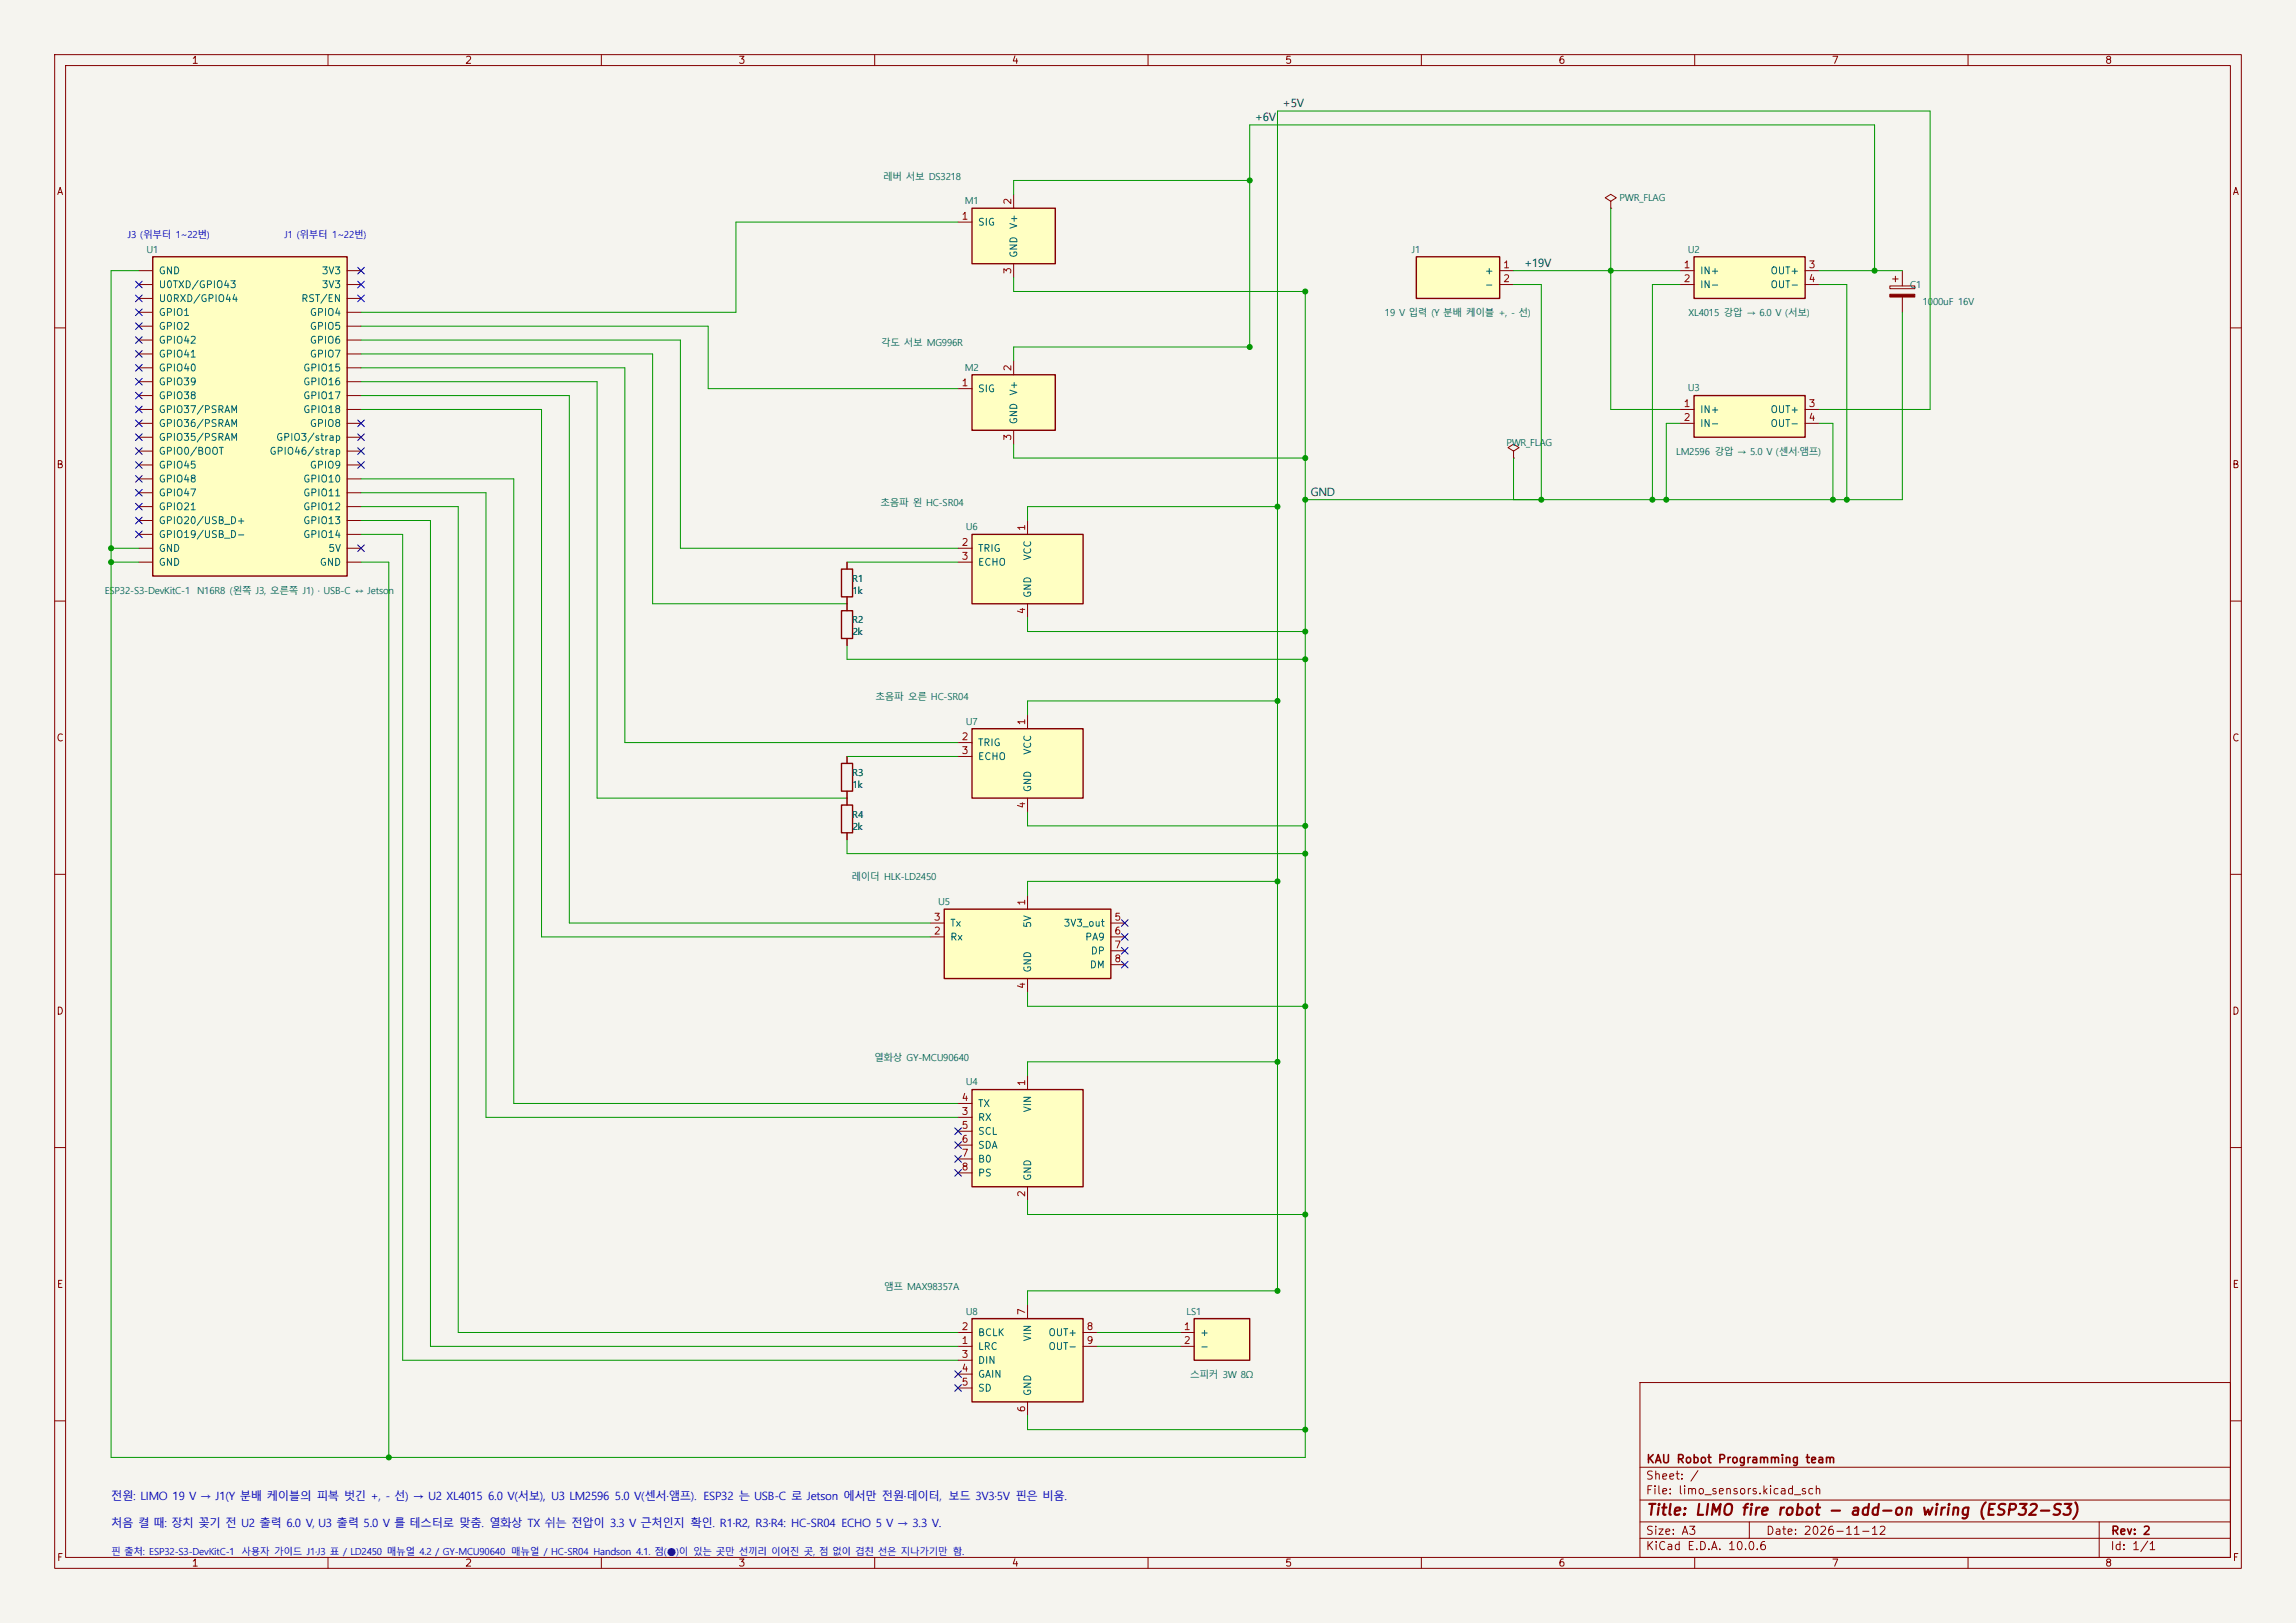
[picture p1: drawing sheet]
<svg xmlns="http://www.w3.org/2000/svg" width="420mm" height="297mm" viewBox="0 0 420 297" stroke-linecap="round" stroke-linejoin="round" font-family="sans-serif">
<defs><g id="words">
<g font-size="2.1" fill="#0f0f0f">
<text x="229.6" y="22.2">+6V</text>
<text x="234.7" y="19.7">+5V</text>
<text x="278.9" y="48.9">+19V</text>
<text x="239.8" y="90.8">GND</text>
</g>
<g font-size="2.1" fill="#0000c2">
<text x="20.3" y="274.4">전원: LIMO 19 V → J1(Y 분배 케이블의 피복 벗긴 +, - 선) → U2 XL4015 6.0 V(서보), U3 LM2596 5.0 V(센서·앰프). ESP32 는 USB-C 로 Jetson 에서만 전원·데이터, 보드 3V3·5V 핀은 비움.</text>
<text x="20.3" y="279.5">처음 켤 때: 장치 꽂기 전 U2 출력 6.0 V, U3 출력 5.0 V 를 테스터로 맞춤. 열화상 TX 쉬는 전압이 3.3 V 근처인지 확인. R1·R2, R3·R4: HC-SR04 ECHO 5 V → 3.3 V.</text>
</g>
<text font-size="2" fill="#840000" x="301" y="277.8">Title: LIMO fire robot - add-on wiring (ESP32-S3)</text>
<g font-size="1.8" fill="#006464">
<text x="161.5" y="32.9">레버 서보 DS3218</text>
<text x="176.5" y="37.4">M1</text>
<text x="296.3" y="36.8">PWR_FLAG</text>
<text x="26.8" y="46.2">U1</text>
<text x="258.3" y="46.2">J1</text>
<text x="308.8" y="46.2">U2</text>
<text x="349.4" y="52.8">C1</text>
<text x="253.3" y="57.9">19 V 입력 (Y 분배 케이블 +, - 선)</text>
<text x="308.9" y="57.9">XL4015 강압 → 6.0 V (서보)</text>
<text x="351.7" y="55.8">1000uF 16V</text>
<text x="161.2" y="63.3">각도 서보 MG996R</text>
<text x="176.5" y="67.8">M2</text>
<text x="308.8" y="71.6">U3</text>
<text x="275.6" y="81.7">PWR_FLAG</text>
<text x="306.6" y="83.3">LM2596 강압 → 5.0 V (센서·앰프)</text>
<text x="161" y="92.5">초음파 왼 HC-SR04</text>
<text x="176.7" y="97">U6</text>
<text x="155.9" y="106.4">R1</text>
<text x="19.2" y="108.7">ESP32-S3-DevKitC-1</text>
<text x="36.1" y="108.7">N16R8 (왼쪽 J3, 오른쪽 J1) · USB-C ↔ Jetson</text>
<text x="156" y="108.6">1k</text>
<text x="155.9" y="114">R2</text>
<text x="156" y="116.2">2k</text>
<text x="160.2" y="128.1">초음파 오른 HC-SR04</text>
<text x="176.7" y="132.6">U7</text>
<text x="155.9" y="142">R3</text>
<text x="155.9" y="149.6">R4</text>
<text x="156" y="144.2">1k</text>
<text x="156" y="151.8">2k</text>
<text x="155.8" y="161.1">레이더 HLK-LD2450</text>
<text x="171.6" y="165.6">U5</text>
<text x="159.9" y="194.1">열화상 GY-MCU90640</text>
<text x="176.7" y="198.6">U4</text>
<text x="161.7" y="236.1">앰프 MAX98357A</text>
<text x="176.7" y="240.6">U8</text>
<text x="217" y="240.6">LS1</text>
<text x="217.7" y="252.2">스피커 3W 8Ω</text>
</g>
<g font-size="1.8" fill="#0000c2">
<text x="23.4" y="43.6">J3 (위부터 1~22번)</text>
<text x="52" y="43.6">J1 (위부터 1~22번)</text>
<text x="20.3" y="284.5">핀 출처: ESP32-S3-DevKitC-1</text>
<text x="44.2" y="284.5">사용자 가이드 J1·J3 표 / LD2450 매뉴얼 4.2 / GY-MCU90640 매뉴얼 / HC-SR04 Handson 4.1. 점(●)이 있는 곳만 선끼리 이어진 곳, 점 없이 겹친 선은 지나가기만 함.</text>
</g>
<g font-size="1.5" fill="#840000">
<text x="301" y="268.1">KAU Robot Programming team</text>
<text x="300.9" y="273.8">File: limo_sensors.kicad_sch</text>
<text x="300.9" y="271.1">Sheet: /</text>
<text x="300.9" y="281.2">Size: A3</text>
<text x="322.9" y="281.2">Date: 2026-11-12</text>
<text x="386" y="281.2">Rev: 2</text>
<text x="300.9" y="284">KiCad E.D.A. 10.0.6</text>
<text x="385.9" y="284">Id: 1/1</text>
</g>
<g font-size="1.3" fill="#840000">
<text x="35" y="12">1</text>
<text x="85" y="12">2</text>
<text x="135" y="12">3</text>
<text x="185" y="12">4</text>
<text x="235" y="12">5</text>
<text x="285" y="12">6</text>
<text x="335" y="12">7</text>
<text x="385" y="12">8</text>
<text x="10.3" y="36">A</text>
<text x="408.3" y="36">A</text>
<text x="10.2" y="86">B</text>
<text x="408.2" y="86">B</text>
<text x="10.2" y="136">C</text>
<text x="408.2" y="136">C</text>
<text x="10.2" y="186">D</text>
<text x="408.2" y="186">D</text>
<text x="10.3" y="236">E</text>
<text x="408.3" y="236">E</text>
<text x="10.3" y="286">F</text>
<text x="35" y="287">1</text>
<text x="85" y="287">2</text>
<text x="135" y="287">3</text>
<text x="185" y="287">4</text>
<text x="235" y="287">5</text>
<text x="285" y="287">6</text>
<text x="335" y="287">7</text>
<text x="385" y="287">8</text>
<text x="408.3" y="286">F</text>
</g>
<g font-size="1.3" fill="#a90000">
<text x="175.8" y="40.5">1</text>
<text x="185.3" y="37.6" transform="rotate(-90 185.3 37.6)">2</text>
<text x="185.3" y="50.3" transform="rotate(-90 185.3 50.3)">3</text>
<text x="274.9" y="49.4">1</text>
<text x="274.9" y="51.9">2</text>
<text x="307.9" y="49.4">1</text>
<text x="307.9" y="51.9">2</text>
<text x="330.7" y="49.4">3</text>
<text x="330.7" y="51.9">4</text>
<text x="175.8" y="71">1</text>
<text x="185.3" y="68" transform="rotate(-90 185.3 68)">2</text>
<text x="307.9" y="74.8">1</text>
<text x="307.9" y="77.3">2</text>
<text x="330.7" y="74.8">3</text>
<text x="330.7" y="77.3">4</text>
<text x="185.3" y="80.7" transform="rotate(-90 185.3 80.7)">3</text>
<text x="175.8" y="100.2">2</text>
<text x="187.8" y="97.3" transform="rotate(-90 187.8 97.3)">1</text>
<text x="175.8" y="102.7">3</text>
<text x="187.8" y="112.5" transform="rotate(-90 187.8 112.5)">4</text>
<text x="175.8" y="135.8">2</text>
<text x="187.8" y="132.8" transform="rotate(-90 187.8 132.8)">1</text>
<text x="175.8" y="138.3">3</text>
<text x="187.8" y="148.1" transform="rotate(-90 187.8 148.1)">4</text>
<text x="187.8" y="165.8" transform="rotate(-90 187.8 165.8)">1</text>
<text x="170.7" y="171.3">2</text>
<text x="170.7" y="168.8">3</text>
<text x="203.7" y="168.8">5</text>
<text x="203.7" y="171.3">6</text>
<text x="203.7" y="173.9">7</text>
<text x="203.7" y="176.4">8</text>
<text x="187.8" y="181.1" transform="rotate(-90 187.8 181.1)">4</text>
<text x="175.8" y="201.8">4</text>
<text x="187.8" y="198.9" transform="rotate(-90 187.8 198.9)">1</text>
<text x="175.8" y="204.3">3</text>
<text x="175.8" y="206.9">5</text>
<text x="175.8" y="209.4">6</text>
<text x="175.8" y="212">7</text>
<text x="175.8" y="214.5">8</text>
<text x="187.8" y="219.2" transform="rotate(-90 187.8 219.2)">2</text>
<text x="175.8" y="243.7">2</text>
<text x="187.8" y="240.8" transform="rotate(-90 187.8 240.8)">7</text>
<text x="198.7" y="243.7">8</text>
<text x="216.4" y="243.7">1</text>
<text x="175.8" y="246.2">1</text>
<text x="175.8" y="248.8">3</text>
<text x="175.8" y="251.3">4</text>
<text x="198.7" y="246.2">9</text>
<text x="216.4" y="246.2">2</text>
<text x="175.8" y="253.9">5</text>
<text x="187.8" y="258.5" transform="rotate(-90 187.8 258.5)">6</text>
</g>
<g font-size="1.3" fill="#006464">
<text x="178.8" y="41.6">SIG</text>
<text x="186.4" y="47.3" transform="rotate(-90 186.4 47.3)">GND</text>
<text x="186.4" y="42" transform="rotate(-90 186.4 42)">V+</text>
<text x="28.9" y="50.5">GND</text>
<text x="28.9" y="53">U0TXD/GPIO43</text>
<text x="58.7" y="50.5">3V3</text>
<text x="58.7" y="53">3V3</text>
<text x="271.5" y="50.5">+</text>
<text x="271.5" y="53">-</text>
<text x="310.9" y="50.5">IN+</text>
<text x="310.9" y="53">IN-</text>
<text x="323.8" y="50.5">OUT+</text>
<text x="323.8" y="53">OUT-</text>
<text x="28.9" y="55.6">U0RXD/GPIO44</text>
<text x="28.9" y="58.1">GPIO1</text>
<text x="55" y="55.6">RST/EN</text>
<text x="56.6" y="58.1">GPIO4</text>
<text x="28.9" y="60.7">GPIO2</text>
<text x="28.9" y="63.2">GPIO42</text>
<text x="28.9" y="65.7">GPIO41</text>
<text x="56.6" y="60.7">GPIO5</text>
<text x="56.6" y="63.2">GPIO6</text>
<text x="56.6" y="65.7">GPIO7</text>
<text x="28.9" y="68.3">GPIO40</text>
<text x="28.9" y="70.8">GPIO39</text>
<text x="55.4" y="68.3">GPIO15</text>
<text x="55.4" y="70.8">GPIO16</text>
<text x="28.9" y="73.4">GPIO38</text>
<text x="28.9" y="75.9">GPIO37/PSRAM</text>
<text x="55.4" y="73.4">GPIO17</text>
<text x="55.4" y="75.9">GPIO18</text>
<text x="178.8" y="72.1">SIG</text>
<text x="186.4" y="77.8" transform="rotate(-90 186.4 77.8)">GND</text>
<text x="186.4" y="72.5" transform="rotate(-90 186.4 72.5)">V+</text>
<text x="310.9" y="75.9">IN+</text>
<text x="323.8" y="75.9">OUT+</text>
<text x="28.9" y="78.4">GPIO36/PSRAM</text>
<text x="28.9" y="81">GPIO35/PSRAM</text>
<text x="28.9" y="83.5">GPIO0/BOOT</text>
<text x="49.2" y="83.5">GPIO46/strap</text>
<text x="50.4" y="81">GPIO3/strap</text>
<text x="56.6" y="78.4">GPIO8</text>
<text x="310.9" y="78.4">IN-</text>
<text x="323.8" y="78.4">OUT-</text>
<text x="28.9" y="86.1">GPIO45</text>
<text x="28.9" y="88.6">GPIO48</text>
<text x="55.4" y="88.6">GPIO10</text>
<text x="56.6" y="86.1">GPIO9</text>
<text x="28.9" y="91.1">GPIO47</text>
<text x="28.9" y="93.7">GPIO21</text>
<text x="55.4" y="91.1">GPIO11</text>
<text x="55.4" y="93.7">GPIO12</text>
<text x="28.9" y="96.2">GPIO20/USB_D+</text>
<text x="28.9" y="98.8">GPIO19/USB_D-</text>
<text x="28.9" y="101.3">GND</text>
<text x="55.4" y="96.2">GPIO13</text>
<text x="55.4" y="98.8">GPIO14</text>
<text x="60" y="101.3">5V</text>
<text x="178.8" y="101.3">TRIG</text>
<text x="28.9" y="103.8">GND</text>
<text x="58.4" y="103.8">GND</text>
<text x="178.8" y="103.8">ECHO</text>
<text x="188.9" y="102.7" transform="rotate(-90 188.9 102.7)">VCC</text>
<text x="188.9" y="109.5" transform="rotate(-90 188.9 109.5)">GND</text>
<text x="178.8" y="136.9">TRIG</text>
<text x="178.8" y="139.4">ECHO</text>
<text x="188.9" y="138.2" transform="rotate(-90 188.9 138.2)">VCC</text>
<text x="188.9" y="145.1" transform="rotate(-90 188.9 145.1)">GND</text>
<text x="173.7" y="172.4">Rx</text>
<text x="173.7" y="169.9">Tx</text>
<text x="188.9" y="169.9" transform="rotate(-90 188.9 169.9)">5V</text>
<text x="194.5" y="169.9">3V3_out</text>
<text x="198.4" y="172.4">PA9</text>
<text x="188.9" y="178.1" transform="rotate(-90 188.9 178.1)">GND</text>
<text x="199.2" y="177.5">DM</text>
<text x="199.4" y="175">DP</text>
<text x="178.8" y="202.9">TX</text>
<text x="188.9" y="203.7" transform="rotate(-90 188.9 203.7)">VIN</text>
<text x="178.8" y="205.4">RX</text>
<text x="178.8" y="208">SCL</text>
<text x="178.8" y="210.5">SDA</text>
<text x="178.8" y="213.1">B0</text>
<text x="178.8" y="215.6">PS</text>
<text x="188.9" y="216.2" transform="rotate(-90 188.9 216.2)">GND</text>
<text x="178.8" y="244.8">BCLK</text>
<text x="188.9" y="245.6" transform="rotate(-90 188.9 245.6)">VIN</text>
<text x="191.7" y="244.8">OUT+</text>
<text x="219.4" y="244.8">+</text>
<text x="178.8" y="247.3">LRC</text>
<text x="178.8" y="249.9">DIN</text>
<text x="191.7" y="247.3">OUT-</text>
<text x="219.4" y="247.3">-</text>
<text x="178.8" y="252.4">GAIN</text>
<text x="178.8" y="255">SD</text>
<text x="188.9" y="255.6" transform="rotate(-90 188.9 255.6)">GND</text>
</g>
</g></defs>
<path d="M0 0h420v297h-420z" fill="#f5f4ef" stroke="#f5f4ef" stroke-width=".18"/>
<g fill="none" stroke="#840000" stroke-width=".18">
<path d="M10 10h400v277h-400zM12 12h396v273h-396zM60 10v2M110 10v2M160 10v2M210 10v2M260 10v2M310 10v2M360 10v2M10 60h2M408 60h2M10 110h2"/>
<path d="M408 110h2M10 160h2M408 160h2M10 210h2M408 210h2M300 253h108v32h-108zM10 260h2M300 278.5h108M300 274.5h108M300 268.5h108M320 278.5v3M384 278.5v6.5"/>
<path d="M408 260h2M60 285v2M110 285v2M160 285v2M210 285v2M260 285v2M300 281.5h108M310 285v2M360 285v2"/>
</g>
<path d="M177.8 38.1h15.2v10.2h-15.2z" fill="#ffffc2"/>
<path d="M177.8 38.1h15.2v10.2h-15.2zM153.9 147.3h2.1v5.1h-2.1z" fill="none" stroke="#840000" stroke-width=".25"/>
<path d="M185.4 35.6v2.5M175.3 40.6h2.5M185.4 48.3v2.5M154.9 146.1v1.2M154.9 152.4v1.3" fill="none" stroke="#840000" stroke-width=".18"/>
<path d="M172.7 166.4h30.5v12.7h-30.5z" fill="#ffffc2"/>
<path d="M172.7 166.4h30.5v12.7h-30.5z" fill="none" stroke="#840000" stroke-width=".25"/>
<path d="M276.9 82.6l1-.7-1-.6-1.1 .6 1.1 .7v1.2M276.9 83.8h.1M170.2 171.5h2.5M170.2 168.9h2.5M188 163.8v2.6M188 179.1v2.5M203.2 171.5h2.5M203.2 168.9h2.5M203.2 174h2.5M203.2 176.5h2.5" fill="none" stroke="#840000" stroke-width=".18"/>
<path d="M27.9 47h35.6v58.4h-35.6z" fill="#ffffc2"/>
<path d="M27.9 47h35.6v58.4h-35.6z" fill="none" stroke="#840000" stroke-width=".25"/>
<g fill="none" stroke="#840000" stroke-width=".18">
<path d="M25.4 49.5h2.5M25.4 52.1h2.5M25.4 54.6h2.5M25.4 57.2h2.5M25.4 59.7h2.5M63.5 49.5h2.5M63.5 52.1h2.5M63.5 54.6h2.5M63.5 57.2h2.5M63.5 59.7h2.5M25.4 62.2h2.5M25.4 64.8h2.5"/>
<path d="M25.4 67.3h2.5M25.4 69.9h2.5M25.4 72.4h2.5M25.4 74.9h2.5M25.4 77.5h2.5M63.5 62.2h2.5M63.5 64.8h2.5M63.5 67.3h2.5M63.5 69.9h2.5M63.5 72.4h2.5M63.5 74.9h2.5M63.5 77.5h2.5"/>
<path d="M25.4 80h2.5M25.4 82.6h2.5M25.4 85.1h2.5M25.4 87.6h2.5M25.4 90.2h2.5M25.4 92.7h2.5M25.4 95.3h2.5M25.4 97.8h2.5M63.5 80h2.5M63.5 82.6h2.5M63.5 85.1h2.5M63.5 87.6h2.5"/>
<path d="M63.5 90.2h2.5M63.5 92.7h2.5M63.5 95.3h2.5M63.5 97.8h2.5M25.4 100.3h2.5M25.4 102.9h2.5M63.5 100.3h2.5M63.5 102.9h2.5"/>
</g>
<path d="M309.9 47h20.3v7.6h-20.3z" fill="#ffffc2"/>
<path d="M309.9 47h20.3v7.6h-20.3z" fill="none" stroke="#840000" stroke-width=".25"/>
<path d="M307.3 49.5h2.6M307.3 52.1h2.6M330.2 49.5h2.5M330.2 52.1h2.5" fill="none" stroke="#840000" stroke-width=".18"/>
<path d="M177.8 199.4h20.3v17.8h-20.3z" fill="#ffffc2"/>
<path d="M177.8 199.4h20.3v17.8h-20.3z" fill="none" stroke="#840000" stroke-width=".25"/>
<path d="M188 196.9v2.5M175.3 204.5h2.5M175.3 201.9h2.5M175.3 207h2.5M175.3 209.6h2.5M175.3 212.1h2.5M175.3 214.6h2.5M188 217.2v2.5" fill="none" stroke="#840000" stroke-width=".18"/>
<path d="M177.8 68.6h15.2v10.1h-15.2z" fill="#ffffc2"/>
<path d="M177.8 68.6h15.2v10.1h-15.2z" fill="none" stroke="#840000" stroke-width=".25"/>
<path d="M175.3 71.1h2.5M185.4 66v2.6M185.4 78.7v2.6" fill="none" stroke="#840000" stroke-width=".18"/>
<path d="M177.8 241.3h20.3v15.2h-20.3z" fill="#ffffc2"/>
<path d="M177.8 241.3h20.3v15.2h-20.3z" fill="none" stroke="#840000" stroke-width=".25"/>
<path d="M188 238.8v2.5M175.3 246.4h2.5M175.3 243.8h2.5M175.3 248.9h2.5M175.3 251.5h2.5M175.3 254h2.5M188 256.5v2.6M198.1 246.4h2.6M198.1 243.8h2.6" fill="none" stroke="#840000" stroke-width=".18"/>
<path d="M259.1 47h15.2v7.6h-15.2z" fill="#ffffc2"/>
<path d="M259.1 47h15.2v7.6h-15.2z" fill="none" stroke="#840000" stroke-width=".25"/>
<path d="M274.3 49.5h2.6M274.3 52.1h2.6M345.7 52.3h4.6v.5h-4.6zM346.2 51.1h1M346.7 50.5v1.1M348 49.5v2.8M348 54.4v2.8" fill="none" stroke="#840000" stroke-width=".18"/>
<path d="M345.7 53.8h4.6v.6h-4.6z" fill="#840000" stroke="#840000" stroke-width=".18"/>
<path d="M177.8 97.8h20.3v12.7h-20.3z" fill="#ffffc2"/>
<path d="M177.8 97.8h20.3v12.7h-20.3zM153.9 104.1h2.1v5.1h-2.1zM153.9 111.8h2.1v5h-2.1z" fill="none" stroke="#840000" stroke-width=".25"/>
<path d="M294.6 36.8l1.1-.6-1.1-.6-1 .6 1 .6v1.3M294.6 38.1h.1M188 95.3v2.5M154.9 102.9v1.2M154.9 109.2v2.6M154.9 116.8v1.3M175.3 100.3h2.5M175.3 102.9h2.5M188 110.5v2.5" fill="none" stroke="#840000" stroke-width=".18"/>
<path d="M177.8 133.4h20.3v12.7h-20.3z" fill="#ffffc2"/>
<path d="M177.8 133.4h20.3v12.7h-20.3z" fill="none" stroke="#840000" stroke-width=".25"/>
<path d="M175.3 135.9h2.5M175.3 138.4h2.5M188 130.8v2.6M188 146.1v2.5" fill="none" stroke="#840000" stroke-width=".18"/>
<path d="M218.4 241.3h10.2v7.6h-10.2z" fill="#ffffc2"/>
<path d="M218.4 241.3h10.2v7.6h-10.2z" fill="none" stroke="#840000" stroke-width=".25"/>
<path d="M215.9 243.8h2.5M215.9 246.4h2.5" fill="none" stroke="#840000" stroke-width=".18"/>
<path d="M309.9 72.4h20.3v7.6h-20.3z" fill="#ffffc2"/>
<path d="M309.9 72.4h20.3v7.6h-20.3zM153.9 139.7h2.1v5.1h-2.1z" fill="none" stroke="#840000" stroke-width=".25"/>
<path d="M307.3 74.9h2.6M307.3 77.5h2.6M330.2 74.9h2.5M330.2 77.5h2.5M154.9 102.9v1.2M154.9 109.2v2.6M154.9 116.8v1.3M154.9 138.4v1.3M154.9 144.8v2.5M154.9 152.4v1.3" fill="none" stroke="#840000" stroke-width=".18"/>
<g fill="none" stroke="#009600" stroke-width=".18">
<path d="M228.6 33h-43.2v2.6M294.6 38.1v36.8h12.7M25.4 49.5h-5.1v217.2h218.5v-213.4h-53.4v-2.5M66 59.7h63.5v11.4h45.8M175.3 40.6h-40.7v16.6h-68.6M276.9 49.5h30.4M276.9 52.1h5v39.3M307.3 52.1h-5v39.3M332.7 49.5h15.3M332.7 52.1h5.1v39.3M342.9 49.5v-26.6h-114.3v40.6h-43.2v2.5M348 57.2v34.2h-109.2"/>
<path d="M66 74.9h33.1v96.6h71.1M66 62.2h58.5v38.1h50.8M66 64.8h53.4v45.7h35.5M66 67.3h48.3v68.6h61M66 69.9h43.2v76.2h45.7M66 72.4h38.1v96.5h66.1M307.3 77.5h-2.5v13.9M332.7 74.9h20.4v-54.6h-119.4v215.9h-45.7v2.6M332.7 77.5h2.6v13.9M66 92.7h17.8v151.1h91.5M66 97.8h7.7v151.1h101.6M66 95.3h12.7v151.1h96.6"/>
<path d="M66 87.6h28v114.3h81.3M66 90.2h22.9v114.3h86.4M185.4 81.3v2.5h53.4M233.7 92.7h-45.7v2.6M276.9 83.8v7.6M20.3 102.9h5.1M20.3 100.3h5.1M66 102.9h5.1v163.8M154.9 102.9h20.4M154.9 118.1v2.6h83.9M188 113v2.6h50.8M154.9 138.4h20.4"/>
<path d="M233.7 128.3h-45.7v2.5M154.9 153.7v2.5h83.9M188 148.6v2.5h50.8M233.7 161.3h-45.7v2.5M188 181.6v2.6h50.8M233.7 194.3h-45.7v2.6M188 219.7v2.5h50.8M188 259.1v2.5h50.8M200.7 243.8h15.2M200.7 246.4h15.2"/>
</g>
<g fill="none" stroke="#000084" stroke-width=".18">
<path d="M24.8 51.5l1.2 1.2M24.8 54l1.2 1.2M24.8 56.5l1.2 1.3M24.8 59.1l1.2 1.2M26 51.5l-1.2 1.2M26 54l-1.2 1.2M26 56.5l-1.2 1.3M26 59.1l-1.2 1.2M65.4 48.9l1.2 1.2M65.4 51.5l1.2 1.2M65.4 54l1.2 1.2M66.6 51.5l-1.2 1.2"/>
<path d="M66.6 48.9l-1.2 1.2M66.6 54l-1.2 1.2M24.8 61.6l1.2 1.2M24.8 64.2l1.2 1.2M24.8 66.7l1.2 1.2M24.8 69.2l1.2 1.3M24.8 71.8l1.2 1.2M24.8 74.3l1.2 1.2M24.8 76.9l1.2 1.2M24.8 79.4l1.2 1.2M26 61.6l-1.2 1.2M26 64.2l-1.2 1.2"/>
<path d="M26 66.7l-1.2 1.2M26 69.2l-1.2 1.3M26 71.8l-1.2 1.2M26 74.3l-1.2 1.2M26 76.9l-1.2 1.2M26 79.4l-1.2 1.2M65.4 76.9l1.2 1.2M65.4 79.4l1.2 1.2M66.6 76.9l-1.2 1.2M66.6 79.4l-1.2 1.2M24.8 97.2l1.2 1.2M24.8 81.9l1.2 1.3"/>
<path d="M24.8 84.5l1.2 1.2M24.8 87l1.2 1.2M24.8 92.1l1.2 1.2M24.8 89.6l1.2 1.2M24.8 94.6l1.2 1.3M26 97.2l-1.2 1.2M26 81.9l-1.2 1.3M26 84.5l-1.2 1.2M26 87l-1.2 1.2M26 92.1l-1.2 1.2M26 89.6l-1.2 1.2M26 94.6l-1.2 1.3"/>
<path d="M65.4 84.5l1.2 1.2M65.4 99.7l1.2 1.2M65.4 81.9l1.2 1.3M66.6 84.5l-1.2 1.2M66.6 99.7l-1.2 1.2M66.6 81.9l-1.2 1.3M205.1 175.9l1.2 1.2M205.1 173.4l1.2 1.2M205.1 170.8l1.2 1.3M205.1 168.3l1.2 1.2M206.3 175.9l-1.2 1.2M206.3 173.4l-1.2 1.2"/>
<path d="M206.3 170.8l-1.2 1.3M206.3 168.3l-1.2 1.2M174.7 208.9l1.2 1.3M174.7 211.5l1.2 1.2M174.7 206.4l1.2 1.2M174.7 214l1.2 1.2M175.9 208.9l-1.2 1.3M175.9 211.5l-1.2 1.2M175.9 206.4l-1.2 1.2M175.9 214l-1.2 1.2M174.7 253.4l1.2 1.2M174.7 250.9l1.2 1.2"/>
<path d="M175.9 253.4l-1.2 1.2M175.9 250.9l-1.2 1.2"/>
</g>
<g fill="#009600" stroke="#009600" stroke-width=".18">
<circle cx="20.3" cy="100.3" r=".46"/>
<circle cx="20.3" cy="102.9" r=".46"/>
<circle cx="238.8" cy="115.6" r=".46"/>
<circle cx="233.7" cy="128.3" r=".46"/>
<circle cx="238.8" cy="151.1" r=".46"/>
<circle cx="238.8" cy="120.7" r=".46"/>
<circle cx="238.8" cy="53.3" r=".46"/>
<circle cx="228.6" cy="63.5" r=".46"/>
<circle cx="233.7" cy="161.3" r=".46"/>
<circle cx="238.8" cy="156.2" r=".46"/>
<circle cx="238.8" cy="83.8" r=".46"/>
<circle cx="233.7" cy="92.7" r=".46"/>
<circle cx="238.8" cy="91.4" r=".46"/>
<circle cx="228.6" cy="33" r=".46"/>
<circle cx="238.8" cy="184.2" r=".46"/>
<circle cx="233.7" cy="194.3" r=".46"/>
<circle cx="238.8" cy="222.2" r=".46"/>
<circle cx="238.8" cy="261.6" r=".46"/>
<circle cx="233.7" cy="236.2" r=".46"/>
<circle cx="71.1" cy="266.7" r=".46"/>
<circle cx="342.9" cy="49.5" r=".46"/>
<circle cx="335.3" cy="91.4" r=".46"/>
<circle cx="337.8" cy="91.4" r=".46"/>
<circle cx="304.8" cy="91.4" r=".46"/>
<circle cx="281.9" cy="91.4" r=".46"/>
<circle cx="294.6" cy="49.5" r=".46"/>
<circle cx="302.3" cy="91.4" r=".46"/>
</g>
<use href="#words"/>
</svg>
